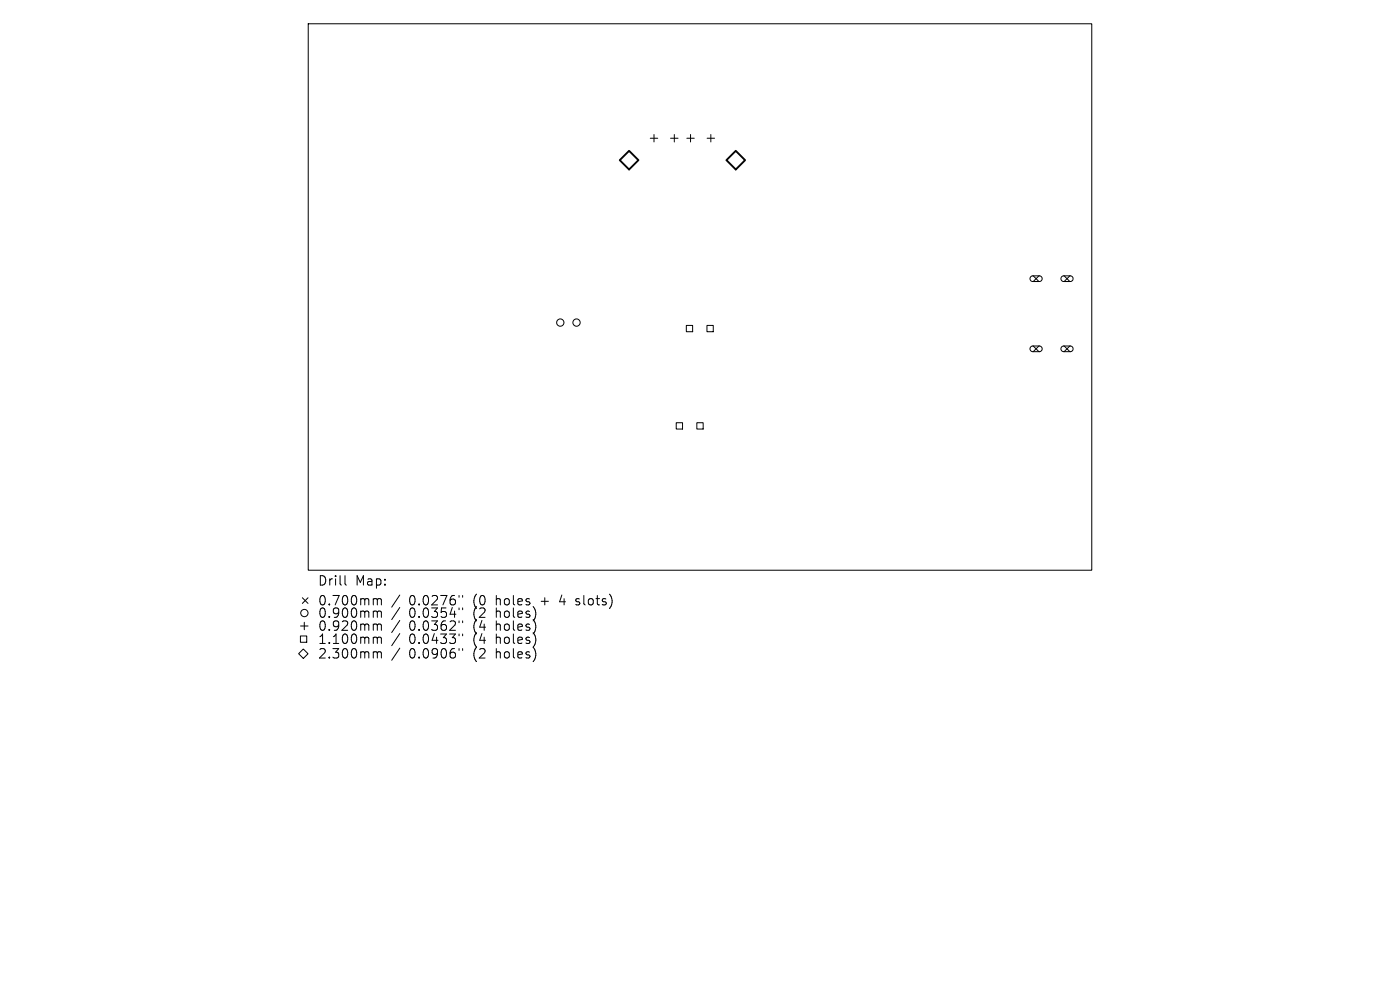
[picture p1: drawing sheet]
<svg xmlns="http://www.w3.org/2000/svg" width="297mm" height="210mm" viewBox="0 0 297 210" stroke-linecap="round" stroke-linejoin="round" font-family="sans-serif">
<defs><g id="words">
<g font-size="2.8">
<text x="67.3" y="124.5">Drill</text>
<text x="75.4" y="124.5">Map:</text>
<text x="67.3" y="128.7">0.700mm</text>
<text x="67.3" y="131.3">0.900mm</text>
<text x="86.8" y="128.7">0.0276&quot;</text>
<text x="86.8" y="131.3">0.0354&quot;</text>
<text x="100.5" y="128.7">(0</text>
<text x="100.5" y="131.3">(2</text>
<text x="105.5" y="128.7">holes</text>
<text x="105.5" y="131.3">holes)</text>
<text x="115.2" y="128.7">+</text>
<text x="119.4" y="128.7">4</text>
<text x="123" y="128.7">slots)</text>
<text x="67.3" y="134.1">0.920mm</text>
<text x="67.3" y="136.9">1.100mm</text>
<text x="86.8" y="134.1">0.0362&quot;</text>
<text x="86.8" y="136.9">0.0433&quot;</text>
<text x="100.5" y="134.1">(4</text>
<text x="100.5" y="136.9">(4</text>
<text x="105.5" y="134.1">holes)</text>
<text x="105.5" y="136.9">holes)</text>
<text x="67.3" y="140">2.300mm</text>
<text x="86.8" y="140">0.0906&quot;</text>
<text x="100.5" y="140">(2</text>
<text x="105.5" y="140">holes)</text>
</g>
</g></defs>
<g fill="none" stroke="#000" stroke-width=".21">
<path d="M65.4 5h166.2v116h-166.2zM138 29.3h1.5M138.7 28.5v1.6M142.3 29.3h1.5M143.1 28.5v1.6M145.7 29.3h1.6M146.5 28.5v1.6M150 29.3h1.6M150.8 28.5v1.6M218.7 58.7l.4-.2h1.5l.4 .3 .1 .5-.5 .4h-1.6l-.5-.4zM219.2 58.5l1.2 1.2M220.4 58.5l-1.2 1.2"/>
<path d="M225.2 58.7l.4-.2h1.6l.4 .3v.5l-.4 .4h-1.7l-.4-.4zM225.8 58.5l1.2 1.2M227 58.5l-1.2 1.2M145.6 69h1.3v1.4h-1.3zM150 69h1.3v1.4h-1.3zM218.7 73.6l.4-.2h1.5l.4 .3 .1 .5-.5 .4h-1.6l-.5-.4zM219.2 73.4l1.2 1.2M220.4 73.4l-1.2 1.2M225.2 73.6l.4-.2h1.6l.4 .3v.5l-.4 .4h-1.7l-.4-.4zM225.8 73.4l1.2 1.2M227 73.4l-1.2 1.2M143.5 89.7h1.3v1.3h-1.3z"/>
<path d="M147.8 89.7h1.4v1.3h-1.4zM63.3 138.7l1-1 1 1-1 1zM63.7 134.9h1.4v1.3h-1.4zM63.8 132.8h1.5M64.1 126.8l1.2 1.2M64.6 132v1.6M65.3 126.8l-1.2 1.2M73.2 122.1v1.7l.3 .3M79.5 127l.5 .1v.2M79.5 129.6l.5 .1v.2M79.5 132.4l.5 .1v.2M79.5 135.2l.5 .1v.1"/>
<path d="M79.5 138.3h.5v.2M80 127.3l.3-.3 .5 .1 .1 1.2M80 127.3v1M80 129.9v1.1M80 132.7v1M80 135.4v1.1M80 138.5v1.1M80 129.9l.3-.3 .5 .1 .1 1.3M80 132.7l.3-.3 .5 .1 .1 1.2M80 135.4l.3-.2 .5 .1 .1 1.2M80 138.5l.3-.2h.5l.1 1.3M84.8 126.2l-1.7 2.6"/>
<path d="M84.8 128.9l-1.7 2.5M84.8 131.6l-1.7 2.6M84.8 134.4l-1.7 2.6M84.8 137.5l-1.7 2.6M97.4 126.3v.4M97.4 129v.3M97.4 131.7v.4M97.4 134.5v.4M97.4 137.6v.4M98.1 126.3v.4M98.1 129v.3M98.1 131.7v.4"/>
<path d="M98.1 134.5v.4M98.1 137.6v.4M122.1 128.2l.2 .1M122.2 127.1v.5"/>
<circle cx="118.9" cy="68.4" r=".77"/>
<circle cx="122.3" cy="68.4" r=".77"/>
<circle cx="64.6" cy="130" r=".77"/>
</g>
<path d="M131.5 34l2-2 1.9 2-1.9 2zM154.1 34l2-2 2 2-2 2z" fill="none" stroke="#000" stroke-width=".4"/>
<use href="#words"/>
</svg>
